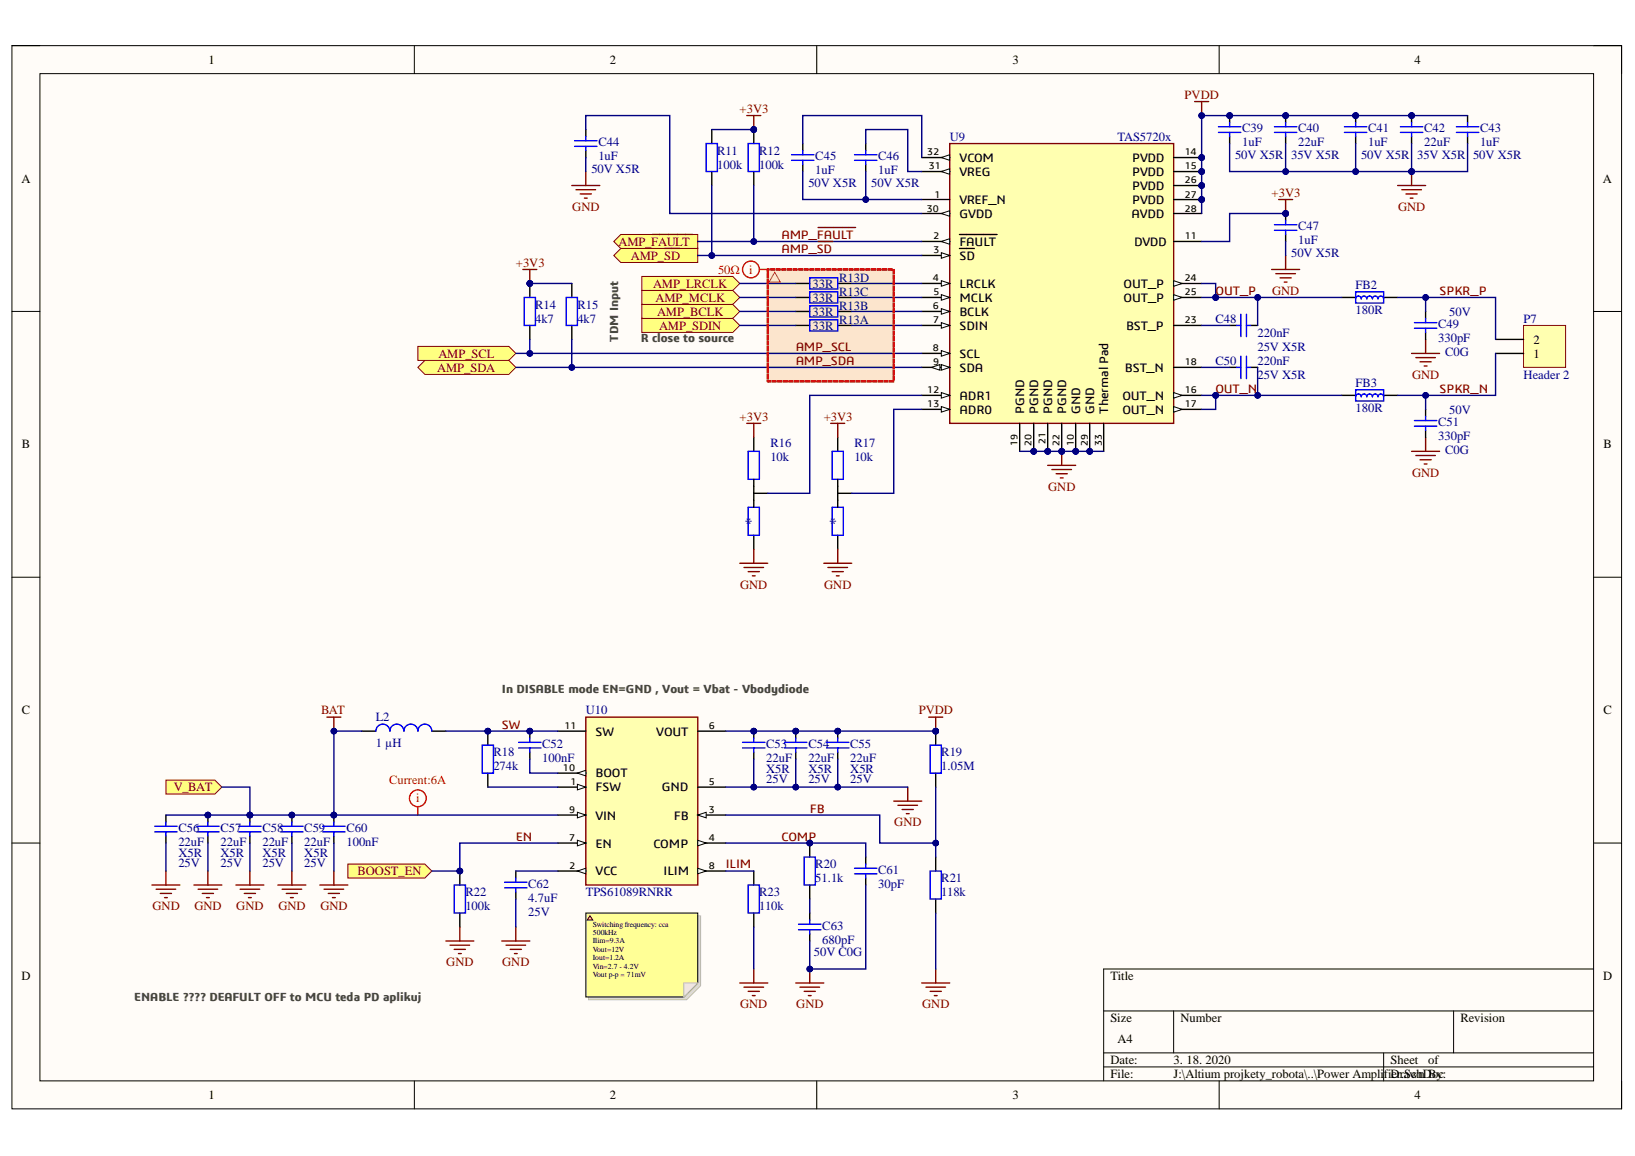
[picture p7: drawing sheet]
<svg xmlns="http://www.w3.org/2000/svg" width="297mm" height="210mm" viewBox="0 0 297 210" stroke-linecap="round" stroke-linejoin="round" font-family="sans-serif">
<defs><g id="words">
<g font-size="2.8" fill="#000080">
<text x="137.3" y="95.3" transform="rotate(-90 137.3 95.3)">*</text>
<text x="152.6" y="95.3" transform="rotate(-90 152.6 95.3)">*</text>
</g>
<g font-size="2.3">
<text x="37.9" y="11.6">1</text>
<text x="110.8" y="11.6">2</text>
<text x="184" y="11.6">3</text>
<text x="257" y="11.6">4</text>
<text x="174.3" y="29.4">VCOM</text>
<text x="205.7" y="29.4">PVDD</text>
<text x="3.9" y="33.2">A</text>
<text x="174.3" y="31.9">VREG</text>
<text x="205.7" y="31.9">PVDD</text>
<text x="205.7" y="34.5">PVDD</text>
<text x="291.2" y="33.2">A</text>
<text x="174.3" y="37">VREF_N</text>
<text x="174.3" y="39.6">GVDD</text>
<text x="205.6" y="39.6">AVDD</text>
<text x="205.7" y="37">PVDD</text>
<text x="174.3" y="44.7">FAULT</text>
<text x="174.3" y="47.2">SD</text>
<text x="206" y="44.7">DVDD</text>
<text x="174.3" y="52.3">LRCLK</text>
<text x="204.1" y="52.3">OUT_P</text>
<text x="174.3" y="54.8">MCLK</text>
<text x="174.3" y="57.3">BCLK</text>
<text x="174.3" y="59.9">SDIN</text>
<text x="204.1" y="54.8">OUT_P</text>
<text x="204.6" y="59.9">BST_P</text>
<text x="174.3" y="65">SCL</text>
<text x="278.6" y="64.9">1</text>
<text x="278.6" y="62.4">2</text>
<text x="174.3" y="67.5">SDA</text>
<text x="204.4" y="67.5">BST_N</text>
<text x="174.3" y="72.6">ADR1</text>
<text x="174.3" y="75.1">ADR0</text>
<text x="186.1" y="75.1" transform="rotate(-90 186.1 75.1)">PGND</text>
<text x="188.6" y="75.1" transform="rotate(-90 188.6 75.1)">PGND</text>
<text x="191.1" y="75.1" transform="rotate(-90 191.1 75.1)">PGND</text>
<text x="193.7" y="75.1" transform="rotate(-90 193.7 75.1)">PGND</text>
<text x="196.3" y="75.1" transform="rotate(-90 196.3 75.1)">GND</text>
<text x="198.8" y="75.1" transform="rotate(-90 198.8 75.1)">GND</text>
<text x="201.3" y="75.1" transform="rotate(-90 201.3 75.1)">Thermal Pad</text>
<text x="203.9" y="72.6">OUT_N</text>
<text x="203.9" y="75.1">OUT_N</text>
<text x="4" y="81.4">B</text>
<text x="291.3" y="81.4">B</text>
<text x="4" y="129.7">C</text>
<text x="291.3" y="129.7">C</text>
<text x="108.2" y="133.6">SW</text>
<text x="119.2" y="133.6">VOUT</text>
<text x="108.2" y="143.7">FSW</text>
<text x="108.2" y="141.2">BOOT</text>
<text x="120.3" y="143.7">GND</text>
<text x="108.2" y="148.8">VIN</text>
<text x="122.4" y="148.8">FB</text>
<text x="108.2" y="153.9">EN</text>
<text x="118.7" y="153.9">COMP</text>
<text x="108.2" y="159">VCC</text>
<text x="120.5" y="159">ILIM</text>
<text x="3.9" y="178">D</text>
<text x="201.8" y="178">Title</text>
<text x="291.3" y="178">D</text>
<text x="201.8" y="185.6">Size</text>
<text x="214.5" y="185.6">Number</text>
<text x="265.3" y="185.6">Revision</text>
<text x="203" y="189.4">A4</text>
<text x="201.8" y="193.2">Date:</text>
<text x="201.8" y="195.8">File:</text>
<text x="213.2" y="193.2">3. 18. 2020</text>
<text x="213.2" y="195.8">J:\Altium projkety_robota\..\Power Amplifier.SchDoc</text>
<text x="252.6" y="193.2">Sheet</text>
<text x="252.6" y="195.8">Drawn By:</text>
<text x="259.5" y="193.2">of</text>
<text x="37.9" y="199.6">1</text>
<text x="110.8" y="199.6">2</text>
<text x="184" y="199.6">3</text>
<text x="257" y="199.6">4</text>
</g>
<g font-size="2.3" fill="#800000">
<text x="215.2" y="18">PVDD</text>
<text x="134.4" y="20.5">+3V3</text>
<text x="231" y="35.7">+3V3</text>
<text x="104" y="38.2">GND</text>
<text x="254" y="38.2">GND</text>
<text x="112.4" y="44.6">AMP_FAULT</text>
<text x="114.6" y="47.2">AMP_SD</text>
<text x="142" y="43.4">AMP_FAULT</text>
<text x="142" y="45.9">AMP_SD</text>
<text x="93.7" y="48.4">+3V3</text>
<text x="118.6" y="52.2">AMP_LRCLK</text>
<text x="220.8" y="53.5">OUT_P</text>
<text x="231.1" y="53.5">GND</text>
<text x="261.5" y="53.5">SPKR_P</text>
<text x="119.1" y="54.8">AMP_MCLK</text>
<text x="119.4" y="57.3">AMP_BCLK</text>
<text x="119.7" y="59.8">AMP_SDIN</text>
<text x="79.6" y="64.9">AMP_SCL</text>
<text x="144.6" y="63.7">AMP_SCL</text>
<text x="79.4" y="67.5">AMP_SDA</text>
<text x="144.6" y="66.3">AMP_SDA</text>
<text x="220.8" y="71.3">OUT_N</text>
<text x="256.5" y="68.7">GND</text>
<text x="261.5" y="71.3">SPKR_N</text>
<text x="134.4" y="76.4">+3V3</text>
<text x="149.6" y="76.4">+3V3</text>
<text x="190.4" y="89.1">GND</text>
<text x="256.5" y="86.5">GND</text>
<text x="134.5" y="106.9">GND</text>
<text x="149.7" y="106.9">GND</text>
<text x="58.4" y="129.7">BAT</text>
<text x="166.9" y="129.7">PVDD</text>
<text x="91.2" y="132.3">SW</text>
<text x="31.6" y="143.7">V_BAT</text>
<text x="147.1" y="147.6">FB</text>
<text x="93.7" y="152.6">EN</text>
<text x="142" y="152.6">COMP</text>
<text x="162.5" y="150">GND</text>
<text x="65" y="158.9">BOOST_EN</text>
<text x="131.8" y="157.7">ILIM</text>
<text x="27.7" y="165.3">GND</text>
<text x="35.3" y="165.3">GND</text>
<text x="42.9" y="165.3">GND</text>
<text x="50.6" y="165.3">GND</text>
<text x="58.2" y="165.3">GND</text>
<text x="81.1" y="175.4">GND</text>
<text x="91.2" y="175.4">GND</text>
<text x="134.5" y="183">GND</text>
<text x="144.7" y="183">GND</text>
<text x="167.5" y="183">GND</text>
</g>
<g font-size="2.3" fill="#000080">
<text x="108.7" y="26.6">C44</text>
<text x="108.7" y="29.1">1uF</text>
<text x="130.3" y="28.1">R11</text>
<text x="137.9" y="28.1">R12</text>
<text x="148.1" y="29.1">C45</text>
<text x="159.5" y="29.1">C46</text>
<text x="172.5" y="25.6">U9</text>
<text x="203" y="25.6">TAS5720x</text>
<text x="224.4" y="28.9">50V X5R</text>
<text x="225.7" y="24">C39</text>
<text x="225.7" y="26.6">1uF</text>
<text x="234.6" y="28.9">35V X5R</text>
<text x="235.9" y="24">C40</text>
<text x="235.9" y="26.6">22uF</text>
<text x="247.3" y="28.9">50V X5R</text>
<text x="248.5" y="24">C41</text>
<text x="248.5" y="26.6">1uF</text>
<text x="257.5" y="28.9">35V X5R</text>
<text x="258.7" y="24">C42</text>
<text x="258.7" y="26.6">22uF</text>
<text x="267.6" y="28.9">50V X5R</text>
<text x="268.9" y="24">C43</text>
<text x="268.9" y="26.6">1uF</text>
<text x="107.4" y="31.4">50V X5R</text>
<text x="130.3" y="30.6">100k</text>
<text x="137.9" y="30.6">100k</text>
<text x="146.9" y="33.9">50V X5R</text>
<text x="148.1" y="31.6">1uF</text>
<text x="158.3" y="33.9">50V X5R</text>
<text x="159.5" y="31.6">1uF</text>
<text x="235.9" y="41.8">C47</text>
<text x="234.6" y="46.6">50V X5R</text>
<text x="235.9" y="44.4">1uF</text>
<text x="147.6" y="52.2">33R</text>
<text x="152.4" y="53.7">R13C</text>
<text x="152.4" y="51.2">R13D</text>
<text x="246.3" y="52.5">FB2</text>
<text x="97.2" y="56">R14</text>
<text x="97.2" y="58.6">4k7</text>
<text x="104.9" y="56">R15</text>
<text x="104.9" y="58.6">4k7</text>
<text x="147.6" y="59.8">33R</text>
<text x="147.6" y="57.3">33R</text>
<text x="147.6" y="54.8">33R</text>
<text x="152.4" y="58.8">R13A</text>
<text x="152.4" y="56.3">R13B</text>
<text x="220.8" y="58.6">C48</text>
<text x="246.3" y="57">180R</text>
<text x="261.3" y="59.6">C49</text>
<text x="263.3" y="57.3">50V</text>
<text x="276.8" y="58.6">P7</text>
<text x="228.4" y="63.7">25V X5R</text>
<text x="228.4" y="61.1">220nF</text>
<text x="261.3" y="62.2">330pF</text>
<text x="262.5" y="64.7">C0G</text>
<text x="220.8" y="66.2">C50</text>
<text x="228.4" y="68.7">25V X5R</text>
<text x="228.4" y="66.2">220nF</text>
<text x="246.3" y="70.3">FB3</text>
<text x="276.8" y="68.7">Header 2</text>
<text x="246.3" y="74.8">180R</text>
<text x="261.3" y="77.4">C51</text>
<text x="263.3" y="75.1">50V</text>
<text x="140" y="81.2">R16</text>
<text x="140" y="83.7">10k</text>
<text x="155.2" y="81.2">R17</text>
<text x="155.2" y="83.7">10k</text>
<text x="261.3" y="79.9">330pF</text>
<text x="262.5" y="82.5">C0G</text>
<text x="68.3" y="131">L2</text>
<text x="106.4" y="129.7">U10</text>
<text x="68.3" y="135.6">1 µH</text>
<text x="89.6" y="137.3">R18</text>
<text x="98.5" y="135.8">C52</text>
<text x="139.2" y="135.8">C53</text>
<text x="146.9" y="135.8">C54</text>
<text x="154.5" y="135.8">C55</text>
<text x="171" y="137.3">R19</text>
<text x="89.6" y="139.9">274k</text>
<text x="98.5" y="138.3">100nF</text>
<text x="139.2" y="140.4">X5R</text>
<text x="139.2" y="142.1">25V</text>
<text x="139.2" y="138.3">22uF</text>
<text x="146.9" y="140.4">X5R</text>
<text x="146.9" y="142.1">25V</text>
<text x="146.9" y="138.3">22uF</text>
<text x="154.5" y="140.4">X5R</text>
<text x="154.5" y="142.1">25V</text>
<text x="154.5" y="138.3">22uF</text>
<text x="171" y="139.9">1.05M</text>
<text x="32.4" y="155.6">X5R</text>
<text x="32.4" y="151.1">C56</text>
<text x="32.4" y="153.6">22uF</text>
<text x="40.1" y="155.6">X5R</text>
<text x="40.1" y="151.1">C57</text>
<text x="40.1" y="153.6">22uF</text>
<text x="47.7" y="155.6">X5R</text>
<text x="47.7" y="151.1">C58</text>
<text x="47.7" y="153.6">22uF</text>
<text x="55.3" y="155.6">X5R</text>
<text x="55.3" y="151.1">C59</text>
<text x="55.3" y="153.6">22uF</text>
<text x="62.9" y="151.1">C60</text>
<text x="62.9" y="153.6">100nF</text>
<text x="32.4" y="157.4">25V</text>
<text x="40.1" y="157.4">25V</text>
<text x="47.7" y="157.4">25V</text>
<text x="55.3" y="157.4">25V</text>
<text x="96" y="161.2">C62</text>
<text x="148.1" y="157.7">R20</text>
<text x="148.1" y="160.2">51.1k</text>
<text x="159.5" y="158.7">C61</text>
<text x="159.5" y="161.2">30pF</text>
<text x="171" y="160.2">R21</text>
<text x="84.6" y="162.7">R22</text>
<text x="84.6" y="165.3">100k</text>
<text x="96" y="166.3">25V</text>
<text x="96" y="163.7">4.7uF</text>
<text x="106.4" y="162.7">TPS61089RNRR</text>
<text x="137.9" y="162.7">R23</text>
<text x="137.9" y="165.3">110k</text>
<text x="171" y="162.7">118k</text>
<text x="147.9" y="173.7">50V C0G</text>
<text x="149.4" y="168.9">C63</text>
<text x="149.4" y="171.4">680pF</text>
</g>
<g font-size="2.3" fill="#f00">
<text x="130.4" y="49.7">50Ω</text>
<text x="136.1" y="49.7">i</text>
<text x="70.7" y="142.4">Current:6A</text>
<text x="75.6" y="145.7">i</text>
</g>
<g font-size="2.2" fill="#434343">
<text x="112.3" y="62" transform="rotate(-90 112.3 62)">TDM Input</text>
<text x="116.4" y="62.2">R close to source</text>
<text x="91.2" y="125.9">In DISABLE mode EN=GND , Vout = Vbat - Vbodydiode</text>
<text x="24.4" y="181.8">ENABLE ???? DEAFULT OFF to MCU teda PD aplikuj</text>
</g>
<g font-size="1.8">
<text x="168.5" y="28.2">32</text>
<text x="215.3" y="28.2">14</text>
<text x="168.7" y="30.8">31</text>
<text x="169.8" y="35.9">1</text>
<text x="215.3" y="30.8">15</text>
<text x="215.3" y="33.3">26</text>
<text x="215.3" y="35.9">27</text>
<text x="168.4" y="38.4">30</text>
<text x="215.3" y="38.4">28</text>
<text x="169.6" y="43.5">2</text>
<text x="169.6" y="46">3</text>
<text x="215.3" y="43.5">11</text>
<text x="169.5" y="51.1">4</text>
<text x="169.6" y="53.6">5</text>
<text x="215.3" y="51.1">24</text>
<text x="215.3" y="53.6">25</text>
<text x="169.5" y="56.2">6</text>
<text x="169.5" y="58.7">7</text>
<text x="215.3" y="58.7">23</text>
<text x="169.5" y="63.8">8</text>
<text x="168.5" y="71.4">12</text>
<text x="169.5" y="66.3">9</text>
<text x="215.3" y="71.4">16</text>
<text x="215.3" y="66.3">18</text>
<text x="168.5" y="73.9">13</text>
<text x="215.3" y="73.9">17</text>
<text x="184.9" y="81" transform="rotate(-90 184.9 81)">19</text>
<text x="187.4" y="81" transform="rotate(-90 187.4 81)">20</text>
<text x="190" y="80.7" transform="rotate(-90 190 80.7)">21</text>
<text x="192.5" y="80.9" transform="rotate(-90 192.5 80.9)">22</text>
<text x="195.1" y="81" transform="rotate(-90 195.1 81)">10</text>
<text x="197.6" y="81" transform="rotate(-90 197.6 81)">29</text>
<text x="200.2" y="80.9" transform="rotate(-90 200.2 80.9)">33</text>
<text x="102.6" y="132.4">11</text>
<text x="128.8" y="132.4">6</text>
<text x="102.3" y="140">10</text>
<text x="103.7" y="142.5">1</text>
<text x="128.8" y="142.5">5</text>
<text x="103.4" y="147.6">9</text>
<text x="128.8" y="147.6">3</text>
<text x="103.4" y="152.7">7</text>
<text x="128.8" y="152.7">4</text>
<text x="103.5" y="157.8">2</text>
<text x="128.8" y="157.8">8</text>
</g>
<g font-size="1.4">
<text x="107.7" y="168.3">Switching frequency: cca</text>
<text x="107.7" y="169.8">500kHz</text>
<text x="107.7" y="171.3">Ilim=9.3A</text>
<text x="107.7" y="172.8">Vout=12V</text>
<text x="107.7" y="174.3">Iout=1.2A</text>
<text x="107.7" y="175.9">Vin=2.7 - 4.2V</text>
<text x="107.7" y="177.4">Vout p-p = 71mV</text>
</g>
</g></defs>
<path d="M2.2 8.3h292.4v193h-292.4z" fill-rule="evenodd" fill="#fffcf8"/>
<path d="M2.2 8.3h292.4v193h-292.4z" fill="none" stroke="#000" stroke-width=".18"/>
<path d="M7.3 13.4h282.2v182.9h-282.2z" fill-rule="evenodd" fill="#fffcf8"/>
<g fill="none" stroke="#000" stroke-width=".18">
<path d="M2.2 8.3h5.1M7.3 13.4h282.2v182.9h-282.2zM75.3 8.3v5.1M148.4 8.3v5.1M221.5 8.3v5.1M289.5 8.3h5.1v5.1M2.2 56.5h5.1M289.5 56.6h5.1M2.2 104.8h5.1M289.5 104.8h5.1M2.2 153.1h5.1M289.5 153.1h5.1"/>
<path d="M289.5 175.9h-89v20.4M75.3 196.3v5M148.4 196.3v5M200.5 183.6h89M200.5 191.2h89M200.5 193.7h89M213.2 183.6v7.6M221.5 196.3v5M251.4 191.2v5.1M264.1 183.6v7.6M294.6 196.3v5"/>
</g>
<path d="M139.5 48.9h22.9v20.3h-22.9z" fill-rule="evenodd" fill="#fce5cd"/>
<circle cx="195.4" cy="82" r=".51" fill="#000080"/>
<circle cx="195.4" cy="82" r=".51" fill="none" stroke="#000080" stroke-width=".18"/>
<circle cx="218.3" cy="28.6" r=".51" fill="#000080"/>
<circle cx="218.3" cy="28.6" r=".51" fill="none" stroke="#000080" stroke-width=".18"/>
<circle cx="218.3" cy="31.1" r=".51" fill="#000080"/>
<circle cx="218.3" cy="31.1" r=".51" fill="none" stroke="#000080" stroke-width=".18"/>
<circle cx="187.8" cy="82" r=".51" fill="#000080"/>
<circle cx="187.8" cy="82" r=".51" fill="none" stroke="#000080" stroke-width=".18"/>
<circle cx="190.3" cy="82" r=".51" fill="#000080"/>
<circle cx="190.3" cy="82" r=".51" fill="none" stroke="#000080" stroke-width=".18"/>
<circle cx="192.9" cy="82" r=".51" fill="#000080"/>
<circle cx="192.9" cy="82" r=".51" fill="none" stroke="#000080" stroke-width=".18"/>
<circle cx="218.3" cy="33.7" r=".51" fill="#000080"/>
<circle cx="218.3" cy="33.7" r=".51" fill="none" stroke="#000080" stroke-width=".18"/>
<circle cx="218.3" cy="36.2" r=".51" fill="#000080"/>
<circle cx="218.3" cy="36.2" r=".51" fill="none" stroke="#000080" stroke-width=".18"/>
<circle cx="198" cy="82" r=".51" fill="#000080"/>
<circle cx="198" cy="82" r=".51" fill="none" stroke="#000080" stroke-width=".18"/>
<path d="M172.5 26.1h40.7v50.8h-40.7z" fill-rule="evenodd" fill="#ffffb0"/>
<path d="M172.5 26.1h40.7v50.8h-40.7z" fill="none" stroke="#800000" stroke-width=".25"/>
<path d="M167.5 36.2h5M167.5 43.8h5" fill="none" stroke="#000" stroke-width=".25"/>
<path d="M171 43.8l1.5-.5v1.1z" fill="#f8fcff"/>
<path d="M171 43.8l1.5-.5v1.1z" fill="none" stroke="#000" stroke-width=".18"/>
<path d="M167.5 46.4h5M174.3 42.6h6.8" fill="none" stroke="#000" stroke-width=".25"/>
<path d="M171 45.9l1.5 .5-1.5 .5z" fill="#f8fcff"/>
<path d="M171 45.9l1.5 .5-1.5 .5z" fill="none" stroke="#000" stroke-width=".18"/>
<path d="M167.5 51.5h5M174.3 45.1h2.7" fill="none" stroke="#000" stroke-width=".25"/>
<path d="M171 51l1.5 .5-1.5 .5z" fill="#f8fcff"/>
<path d="M171 51l1.5 .5-1.5 .5z" fill="none" stroke="#000" stroke-width=".18"/>
<path d="M167.5 54h5" fill="none" stroke="#000" stroke-width=".25"/>
<path d="M171 53.5l1.5 .5-1.5 .5z" fill="#f8fcff"/>
<path d="M171 53.5l1.5 .5-1.5 .5z" fill="none" stroke="#000" stroke-width=".18"/>
<path d="M167.5 56.6h5" fill="none" stroke="#000" stroke-width=".25"/>
<path d="M171 56l1.5 .6-1.5 .5z" fill="#f8fcff"/>
<path d="M171 56l1.5 .6-1.5 .5z" fill="none" stroke="#000" stroke-width=".18"/>
<path d="M167.5 59.1h5" fill="none" stroke="#000" stroke-width=".25"/>
<path d="M171 58.6l1.5 .5-1.5 .5z" fill="#f8fcff"/>
<path d="M171 58.6l1.5 .5-1.5 .5z" fill="none" stroke="#000" stroke-width=".18"/>
<path d="M167.5 64.2h5" fill="none" stroke="#000" stroke-width=".25"/>
<path d="M171 63.7l1.5 .5-1.5 .5z" fill="#f8fcff"/>
<path d="M171 63.7l1.5 .5-1.5 .5z" fill="none" stroke="#000" stroke-width=".18"/>
<path d="M167.5 66.7h5" fill="none" stroke="#000" stroke-width=".25"/>
<path d="M171 66.2l1.5 .5-1.5 .5z" fill="#f8fcff"/>
<path d="M171 66.2l1.5 .5-1.5 .5z" fill="none" stroke="#000" stroke-width=".18"/>
<path d="M169.2 66.7l1.6-.5v1z" fill="#f8fcff"/>
<path d="M169.2 66.7l1.6-.5v1z" fill="none" stroke="#000" stroke-width=".18"/>
<path d="M195.4 76.9v5.1" fill="none" stroke="#000" stroke-width=".25"/>
<circle cx="195.4" cy="82" r=".51" fill="#000080"/>
<circle cx="195.4" cy="82" r=".51" fill="none" stroke="#000080" stroke-width=".18"/>
<path d="M213.2 43.8h5.1M167.5 71.8h5" fill="none" stroke="#000" stroke-width=".25"/>
<path d="M171 71.3l1.5 .5-1.5 .5z" fill="#f8fcff"/>
<path d="M171 71.3l1.5 .5-1.5 .5z" fill="none" stroke="#000" stroke-width=".18"/>
<path d="M167.5 74.3h5" fill="none" stroke="#000" stroke-width=".25"/>
<path d="M171 73.8l1.5 .5-1.5 .5z" fill="#f8fcff"/>
<path d="M171 73.8l1.5 .5-1.5 .5z" fill="none" stroke="#000" stroke-width=".18"/>
<path d="M213.2 28.6h5.1" fill="none" stroke="#000" stroke-width=".25"/>
<circle cx="218.3" cy="28.6" r=".51" fill="#000080"/>
<circle cx="218.3" cy="28.6" r=".51" fill="none" stroke="#000080" stroke-width=".18"/>
<path d="M213.2 31.2h5.1" fill="none" stroke="#000" stroke-width=".25"/>
<circle cx="218.3" cy="31.1" r=".51" fill="#000080"/>
<circle cx="218.3" cy="31.1" r=".51" fill="none" stroke="#000080" stroke-width=".18"/>
<path d="M213.2 71.8h5.1" fill="none" stroke="#000" stroke-width=".25"/>
<path d="M213.2 71.3l1.6 .5-1.6 .5z" fill="#f8fcff"/>
<path d="M213.2 71.3l1.6 .5-1.6 .5z" fill="none" stroke="#000" stroke-width=".18"/>
<path d="M213.2 74.3h5.1" fill="none" stroke="#000" stroke-width=".25"/>
<path d="M213.2 73.8l1.6 .5-1.6 .5z" fill="#f8fcff"/>
<path d="M213.2 73.8l1.6 .5-1.6 .5z" fill="none" stroke="#000" stroke-width=".18"/>
<path d="M185.3 76.9v5.1M187.8 76.9v5.1M213.2 66.7h5.1" fill="none" stroke="#000" stroke-width=".25"/>
<circle cx="187.8" cy="82" r=".51" fill="#000080"/>
<circle cx="187.8" cy="82" r=".51" fill="none" stroke="#000080" stroke-width=".18"/>
<path d="M190.3 76.9v5.1" fill="none" stroke="#000" stroke-width=".25"/>
<circle cx="190.3" cy="82" r=".51" fill="#000080"/>
<circle cx="190.3" cy="82" r=".51" fill="none" stroke="#000080" stroke-width=".18"/>
<path d="M192.9 76.9v5.1" fill="none" stroke="#000" stroke-width=".25"/>
<circle cx="192.9" cy="82" r=".51" fill="#000080"/>
<circle cx="192.9" cy="82" r=".51" fill="none" stroke="#000080" stroke-width=".18"/>
<path d="M213.2 59.1h5.1M213.2 51.5h5.1" fill="none" stroke="#000" stroke-width=".25"/>
<path d="M213.2 51l1.6 .5-1.6 .5z" fill="#f8fcff"/>
<path d="M213.2 51l1.6 .5-1.6 .5z" fill="none" stroke="#000" stroke-width=".18"/>
<path d="M213.2 54h5.1" fill="none" stroke="#000" stroke-width=".25"/>
<path d="M213.2 53.5l1.6 .5-1.6 .5z" fill="#f8fcff"/>
<path d="M213.2 53.5l1.6 .5-1.6 .5z" fill="none" stroke="#000" stroke-width=".18"/>
<path d="M213.2 33.7h5.1" fill="none" stroke="#000" stroke-width=".25"/>
<circle cx="218.3" cy="33.7" r=".51" fill="#000080"/>
<circle cx="218.3" cy="33.7" r=".51" fill="none" stroke="#000080" stroke-width=".18"/>
<path d="M213.2 36.2h5.1" fill="none" stroke="#000" stroke-width=".25"/>
<circle cx="218.3" cy="36.2" r=".51" fill="#000080"/>
<circle cx="218.3" cy="36.2" r=".51" fill="none" stroke="#000080" stroke-width=".18"/>
<path d="M213.2 38.8h5.1M198 76.9v5.1" fill="none" stroke="#000" stroke-width=".25"/>
<circle cx="198" cy="82" r=".51" fill="#000080"/>
<circle cx="198" cy="82" r=".51" fill="none" stroke="#000080" stroke-width=".18"/>
<path d="M167.5 38.8h5" fill="none" stroke="#000" stroke-width=".25"/>
<path d="M171 38.8l1.5-.5v1z" fill="#f8fcff"/>
<path d="M171 38.8l1.5-.5v1z" fill="none" stroke="#000" stroke-width=".18"/>
<path d="M167.5 31.1h5" fill="none" stroke="#000" stroke-width=".25"/>
<path d="M171 31.1l1.5-.5v1.1z" fill="#f8fcff"/>
<path d="M171 31.1l1.5-.5v1.1z" fill="none" stroke="#000" stroke-width=".18"/>
<path d="M167.5 28.6h5" fill="none" stroke="#000" stroke-width=".25"/>
<path d="M171 28.6l1.5-.5v1z" fill="#f8fcff"/>
<path d="M171 28.6l1.5-.5v1z" fill="none" stroke="#000" stroke-width=".18"/>
<path d="M200.5 76.9v5.1" fill="none" stroke="#000" stroke-width=".25"/>
<path d="M112.8 42.6h14v2.5h-14l-1.3-1.3z" fill-rule="evenodd" fill="#ffff80"/>
<path d="M112.8 42.6h14v2.5h-14l-1.3-1.3z" fill="none" stroke="#800000" stroke-width=".18"/>
<path d="M118.5 42.6h7.3" fill="none" stroke="#800000" stroke-width=".25"/>
<path d="M112.8 45.1h14v2.6h-14l-1.3-1.3z" fill-rule="evenodd" fill="#ffff80"/>
<path d="M112.8 45.1h14v2.6h-14l-1.3-1.3z" fill="none" stroke="#800000" stroke-width=".18"/>
<path d="M120.7 45.1h2.9" fill="none" stroke="#800000" stroke-width=".25"/>
<path d="M116.6 50.2h16.5l1.3 1.3-1.3 1.2h-16.5z" fill-rule="evenodd" fill="#ffff80"/>
<path d="M116.6 50.2h16.5l1.3 1.3-1.3 1.2h-16.5z" fill="none" stroke="#800000" stroke-width=".18"/>
<path d="M116.6 52.7h16.5l1.3 1.3-1.3 1.3h-16.5z" fill-rule="evenodd" fill="#ffff80"/>
<path d="M116.6 52.7h16.5l1.3 1.3-1.3 1.3h-16.5z" fill="none" stroke="#800000" stroke-width=".18"/>
<path d="M116.6 55.3h16.5l1.3 1.3-1.3 1.2h-16.5z" fill-rule="evenodd" fill="#ffff80"/>
<path d="M116.6 55.3h16.5l1.3 1.3-1.3 1.2h-16.5z" fill="none" stroke="#800000" stroke-width=".18"/>
<path d="M116.6 57.8h16.5l1.3 1.3-1.3 1.3h-16.5z" fill-rule="evenodd" fill="#ffff80"/>
<path d="M116.6 57.8h16.5l1.3 1.3-1.3 1.3h-16.5z" fill="none" stroke="#800000" stroke-width=".18"/>
<g fill="none" stroke="#000" stroke-width=".25">
<path d="M106.4 23.5v1.3M106.4 27.3v1.3M145.8 26.1v1.2M145.8 29.9v1.2M157.3 26.1v1.2M157.3 29.9v1.2M144.6 59.1h2.5M144.6 56.6h2.5M144.6 54h2.5M144.6 51.5h2.5M152.2 59.1h2.5M152.2 56.6h2.5"/>
<path d="M152.2 54h2.5M152.2 51.5h2.5"/>
</g>
<g fill="none" stroke="#00f" stroke-width=".25">
<path d="M104.4 26.6h4.1M104.4 25.6h4.1M106.4 24.8v.8M106.4 26.6v.7M143.8 29.1h4.1M143.8 28.1h4.1M145.8 27.3v.8M145.8 29.1v.8M155.2 29.1h4.1M155.2 28.1h4.1M157.3 27.3v.8M157.3 29.1v.8"/>
<path d="M147.1 58.1h5.1v2h-5.1zM147.1 55.5h5.1v2.1h-5.1zM147.1 53h5.1v2h-5.1zM147.1 50.5h5.1v2h-5.1z"/>
</g>
<path d="M217 18.4h2.6M218.3 18.4v2.6M103.9 33.7h5.1M104.6 34.4h3.6M105.4 35.2h2M106.2 36h.5M106.4 31.1v2.6" fill="none" stroke="#800000" stroke-width=".25"/>
<circle cx="218.3" cy="21" r=".51" fill="#000080"/>
<circle cx="218.3" cy="21" r=".51" fill="none" stroke="#000080" stroke-width=".18"/>
<path d="M190.3 84.5h5.1M191.1 85.3h3.6M191.9 86h2M192.6 86.8h.5M192.9 82v2.5" fill="none" stroke="#800000" stroke-width=".25"/>
<circle cx="192.9" cy="82" r=".51" fill="#000080"/>
<circle cx="192.9" cy="82" r=".51" fill="none" stroke="#000080" stroke-width=".18"/>
<circle cx="233.6" cy="21" r=".51" fill="#000080"/>
<circle cx="233.6" cy="21" r=".51" fill="none" stroke="#000080" stroke-width=".18"/>
<path d="M233.6 21v1.3" fill="none" stroke="#000" stroke-width=".25"/>
<circle cx="233.6" cy="21" r=".51" fill="#000080"/>
<circle cx="233.6" cy="21" r=".51" fill="none" stroke="#000080" stroke-width=".18"/>
<path d="M233.6 24.8v1.3" fill="none" stroke="#000" stroke-width=".25"/>
<path d="M231.5 24h4.1M231.5 23h4.1M233.6 22.3v.7M233.6 24v.8" fill="none" stroke="#00f" stroke-width=".25"/>
<circle cx="223.4" cy="21" r=".51" fill="#000080"/>
<circle cx="223.4" cy="21" r=".51" fill="none" stroke="#000080" stroke-width=".18"/>
<path d="M223.4 21v1.3" fill="none" stroke="#000" stroke-width=".25"/>
<circle cx="223.4" cy="21" r=".51" fill="#000080"/>
<circle cx="223.4" cy="21" r=".51" fill="none" stroke="#000080" stroke-width=".18"/>
<path d="M223.4 24.8v1.3" fill="none" stroke="#000" stroke-width=".25"/>
<path d="M221.4 24h4M221.4 23h4M223.4 22.3v.7M223.4 24v.8" fill="none" stroke="#00f" stroke-width=".25"/>
<circle cx="256.5" cy="21" r=".51" fill="#000080"/>
<circle cx="256.5" cy="21" r=".51" fill="none" stroke="#000080" stroke-width=".18"/>
<path d="M256.4 21v1.3" fill="none" stroke="#000" stroke-width=".25"/>
<circle cx="256.5" cy="21" r=".51" fill="#000080"/>
<circle cx="256.5" cy="21" r=".51" fill="none" stroke="#000080" stroke-width=".18"/>
<path d="M256.4 24.8v1.3" fill="none" stroke="#000" stroke-width=".25"/>
<path d="M254.4 24h4.1M254.4 23h4.1M256.4 22.3v.7M256.4 24v.8" fill="none" stroke="#00f" stroke-width=".25"/>
<circle cx="246.3" cy="21" r=".51" fill="#000080"/>
<circle cx="246.3" cy="21" r=".51" fill="none" stroke="#000080" stroke-width=".18"/>
<path d="M246.3 21v1.3" fill="none" stroke="#000" stroke-width=".25"/>
<circle cx="246.3" cy="21" r=".51" fill="#000080"/>
<circle cx="246.3" cy="21" r=".51" fill="none" stroke="#000080" stroke-width=".18"/>
<path d="M246.3 24.8v1.3" fill="none" stroke="#000" stroke-width=".25"/>
<path d="M244.2 24h4.1M244.2 23h4.1M246.3 22.3v.7M246.3 24v.8" fill="none" stroke="#00f" stroke-width=".25"/>
<path d="M253.9 33.7h5.1M254.7 34.4h3.5M255.4 35.2h2.1M256.2 36h.5M256.4 31.2v2.5" fill="none" stroke="#800000" stroke-width=".25"/>
<circle cx="256.5" cy="31.1" r=".51" fill="#000080"/>
<circle cx="256.5" cy="31.1" r=".51" fill="none" stroke="#000080" stroke-width=".18"/>
<path d="M223.4 59.1h1.3M227.2 59.1h1.3M223.4 66.7h1.3M227.2 66.7h1.3" fill="none" stroke="#000" stroke-width=".25"/>
<path d="M224.7 59.1h.7M225.4 57.1v4M226.4 57.1v4M226.4 59.1h.8M224.7 66.7h.7M225.4 64.7v4M226.4 64.7v4M226.4 66.7h.8" fill="none" stroke="#00f" stroke-width=".25"/>
<circle cx="233.6" cy="38.8" r=".51" fill="#000080"/>
<circle cx="233.6" cy="38.8" r=".51" fill="none" stroke="#000080" stroke-width=".18"/>
<path d="M233.6 38.8v1.2" fill="none" stroke="#000" stroke-width=".25"/>
<circle cx="233.6" cy="38.8" r=".51" fill="#000080"/>
<circle cx="233.6" cy="38.8" r=".51" fill="none" stroke="#000080" stroke-width=".18"/>
<path d="M233.6 42.6v1.2" fill="none" stroke="#000" stroke-width=".25"/>
<path d="M231.5 41.8h4.1M231.5 40.8h4.1M233.6 40v.8M233.6 41.8v.8" fill="none" stroke="#00f" stroke-width=".25"/>
<path d="M232.3 36.2h2.5M233.6 36.2v2.6" fill="none" stroke="#800000" stroke-width=".25"/>
<circle cx="233.6" cy="38.8" r=".51" fill="#000080"/>
<circle cx="233.6" cy="38.8" r=".51" fill="none" stroke="#000080" stroke-width=".18"/>
<path d="M231 48.9h5.1M231.8 49.7h3.6M232.6 50.5h2M233.3 51.2h.5M233.6 46.4v2.5" fill="none" stroke="#800000" stroke-width=".25"/>
<circle cx="96.3" cy="51.5" r=".51" fill="#000080"/>
<circle cx="96.3" cy="51.5" r=".51" fill="none" stroke="#000080" stroke-width=".18"/>
<path d="M96.3 51.5v2.5" fill="none" stroke="#000" stroke-width=".25"/>
<circle cx="96.3" cy="51.5" r=".51" fill="#000080"/>
<circle cx="96.3" cy="51.5" r=".51" fill="none" stroke="#000080" stroke-width=".18"/>
<path d="M96.3 59.1v2.5M103.9 51.5v2.5M103.9 59.1v2.5" fill="none" stroke="#000" stroke-width=".25"/>
<path d="M95.2 54h2.1v5.1h-2.1zM102.9 54h2v5.1h-2z" fill="none" stroke="#00f" stroke-width=".25"/>
<path d="M95 48.9h2.5M96.3 48.9v2.6" fill="none" stroke="#800000" stroke-width=".25"/>
<circle cx="96.3" cy="51.5" r=".51" fill="#000080"/>
<circle cx="96.3" cy="51.5" r=".51" fill="none" stroke="#000080" stroke-width=".18"/>
<path d="M75.9 62.9h16.5l1.3 1.3-1.3 1.2h-16.5z" fill-rule="evenodd" fill="#ffff80"/>
<path d="M75.9 62.9h16.5l1.3 1.3-1.3 1.2h-16.5z" fill="none" stroke="#800000" stroke-width=".18"/>
<path d="M75.9 66.7l1.3-1.3h15.2l1.3 1.3-1.3 1.3h-15.2z" fill-rule="evenodd" fill="#ffff80"/>
<path d="M75.9 66.7l1.3-1.3h15.2l1.3 1.3-1.3 1.3h-15.2z" fill="none" stroke="#800000" stroke-width=".18"/>
<path d="M136.9 79.4v2.6M152.2 79.4v2.6M136.9 87v5.1M136.9 97.2v2.5M136.9 89.6h2.6M152.2 89.6h2.5M152.2 87v5.1M152.2 97.2v2.5" fill="none" stroke="#000" stroke-width=".25"/>
<path d="M135.9 92.1h2.1v5.1h-2.1zM135.9 82h2.1v5h-2.1zM151.2 92.1h2v5.1h-2zM151.2 82h2v5h-2z" fill="none" stroke="#00f" stroke-width=".25"/>
<g fill="none" stroke="#800000" stroke-width=".25">
<path d="M135.7 76.9h2.5M136.9 76.9v2.5M150.9 76.9h2.6M152.2 76.9v2.5M136.9 99.7v2.6M152.2 99.7v2.6M134.4 102.3h5.1M135.2 103h3.5M135.9 103.8h2.1M136.7 104.6h.5M149.7 102.3h5M150.4 103h3.6"/>
<path d="M151.2 103.8h2M151.9 104.6h.6"/>
</g>
<circle cx="136.9" cy="23.5" r=".51" fill="#000080"/>
<circle cx="136.9" cy="23.5" r=".51" fill="none" stroke="#000080" stroke-width=".18"/>
<path d="M136.9 23.5v2.6" fill="none" stroke="#000" stroke-width=".25"/>
<circle cx="136.9" cy="23.5" r=".51" fill="#000080"/>
<circle cx="136.9" cy="23.5" r=".51" fill="none" stroke="#000080" stroke-width=".18"/>
<path d="M136.9 31.1v2.6" fill="none" stroke="#000" stroke-width=".25"/>
<path d="M135.9 26.1h2.1v5h-2.1z" fill="none" stroke="#00f" stroke-width=".25"/>
<path d="M135.7 21h2.5M136.9 21v2.5" fill="none" stroke="#800000" stroke-width=".25"/>
<circle cx="136.9" cy="23.5" r=".51" fill="#000080"/>
<circle cx="136.9" cy="23.5" r=".51" fill="none" stroke="#000080" stroke-width=".18"/>
<path d="M276.8 59.1h7.6v7.6h-7.6z" fill-rule="evenodd" fill="#ffffb0"/>
<path d="M276.8 59.1h7.6v7.6h-7.6z" fill="none" stroke="#800000" stroke-width=".18"/>
<path d="M266.6 21v1.3M266.6 24.8v1.3M243.7 54h2.6M251.4 54h2.5M259 56.6v1.2M243.7 71.8h2.6M251.4 71.8h2.5M259 60.4v1.2M259 74.3v1.3M259 78.1v1.3M271.7 64.2h5.1M271.7 61.6h5.1" fill="none" stroke="#000" stroke-width=".25"/>
<g fill="none" stroke="#00f" stroke-width=".25">
<path d="M264.6 24h4.1M264.6 23h4.1M266.6 22.3v.7M266.6 24v.8M246.3 53h5.1v2h-5.1zM246.3 54.3a.51 .51 0 0 1 .5-.5 .51 .51 0 0 1 .5 .5 .51 .51 0 0 1 .5-.5 .51 .51 0 0 1 .5 .5 .51 .51 0 0 1 .5-.5 .51 .51 0 0 1 .5 .5 .51 .51 0 0 1 .5-.5 .51 .51 0 0 1 .5 .5 .51 .51 0 0 1 .6-.5 .51 .51 0 0 1 .5 .5M257 58.6h4M257 59.6h4M259 57.8v.8M259 59.6v.8M246.3 70.8h5.1v2h-5.1zM246.3 72a.51 .51 0 0 1 .5-.5 .51 .51 0 0 1 .5 .5 .51 .51 0 0 1 .5-.5 .51 .51 0 0 1 .5 .5 .51 .51 0 0 1 .5-.5 .51 .51 0 0 1 .5 .5 .51 .51 0 0 1 .5-.5 .51 .51 0 0 1 .5 .5 .51 .51 0 0 1 .6-.5 .51 .51 0 0 1 .5 .5"/>
<path d="M257 76.4h4M257 77.4h4M259 75.6v.8M259 77.4v.7"/>
</g>
<path d="M256.4 64.2h5.1M257.2 64.9h3.6M258 65.7h2M258.7 66.5h.6M259 61.6v2.6M259 79.4v2.6M256.4 82h5.1M257.2 82.7h3.6M258 83.5h2M258.7 84.2h.6M168.7 130.2h2.6M170 130.2v2.6" fill="none" stroke="#800000" stroke-width=".25"/>
<circle cx="170" cy="132.8" r=".51" fill="#000080"/>
<circle cx="170" cy="132.8" r=".51" fill="none" stroke="#000080" stroke-width=".18"/>
<path d="M129.3 23.5v2.6M129.3 31.1v2.6" fill="none" stroke="#000" stroke-width=".25"/>
<path d="M128.3 26.1h2v5h-2z" fill="none" stroke="#00f" stroke-width=".25"/>
<path d="M106.4 130.2h20.4v30.5h-20.4z" fill-rule="evenodd" fill="#ffffb0"/>
<path d="M106.4 130.2h20.4v30.5h-20.4z" fill="none" stroke="#800000" stroke-width=".25"/>
<path d="M101.3 142.9h5.1" fill="none" stroke="#000" stroke-width=".25"/>
<path d="M104.9 142.4l1.5 .5-1.5 .5z" fill="#f8fcff"/>
<path d="M104.9 142.4l1.5 .5-1.5 .5z" fill="none" stroke="#000" stroke-width=".18"/>
<path d="M101.3 158.2h5.1" fill="none" stroke="#000" stroke-width=".25"/>
<path d="M104.9 158.2l1.5-.5v1z" fill="#f8fcff"/>
<path d="M104.9 158.2l1.5-.5v1z" fill="none" stroke="#000" stroke-width=".18"/>
<path d="M126.8 148h5.1" fill="none" stroke="#000" stroke-width=".25"/>
<path d="M126.8 148l1.5-.5v1z" fill="#f8fcff"/>
<path d="M126.8 148l1.5-.5v1z" fill="none" stroke="#000" stroke-width=".18"/>
<path d="M126.8 153.1h5.1" fill="none" stroke="#000" stroke-width=".25"/>
<path d="M126.8 152.6l1.5 .5-1.5 .5z" fill="#f8fcff"/>
<path d="M126.8 152.6l1.5 .5-1.5 .5z" fill="none" stroke="#000" stroke-width=".18"/>
<path d="M126.8 132.8h5.1M101.3 153.1h5.1M126.8 142.9h5.1" fill="none" stroke="#000" stroke-width=".25"/>
<path d="M104.9 152.6l1.5 .5-1.5 .5z" fill="#f8fcff"/>
<path d="M104.9 152.6l1.5 .5-1.5 .5z" fill="none" stroke="#000" stroke-width=".18"/>
<path d="M126.8 158.2h5.1" fill="none" stroke="#000" stroke-width=".25"/>
<path d="M126.8 157.7l1.5 .5-1.5 .5z" fill="#f8fcff"/>
<path d="M126.8 157.7l1.5 .5-1.5 .5z" fill="none" stroke="#000" stroke-width=".18"/>
<path d="M101.3 148h5.1" fill="none" stroke="#000" stroke-width=".25"/>
<path d="M104.9 147.5l1.5 .5-1.5 .5z" fill="#f8fcff"/>
<path d="M104.9 147.5l1.5 .5-1.5 .5z" fill="none" stroke="#000" stroke-width=".18"/>
<path d="M101.3 140.4h5.1" fill="none" stroke="#000" stroke-width=".25"/>
<path d="M104.9 140.4l1.5-.5v1z" fill="#f8fcff"/>
<path d="M104.9 140.4l1.5-.5v1z" fill="none" stroke="#000" stroke-width=".18"/>
<path d="M101.3 132.8h5.1" fill="none" stroke="#000" stroke-width=".25"/>
<circle cx="96.3" cy="132.8" r=".51" fill="#000080"/>
<circle cx="96.3" cy="132.8" r=".51" fill="none" stroke="#000080" stroke-width=".18"/>
<path d="M96.3 132.8v1.2" fill="none" stroke="#000" stroke-width=".25"/>
<circle cx="96.3" cy="132.8" r=".51" fill="#000080"/>
<circle cx="96.3" cy="132.8" r=".51" fill="none" stroke="#000080" stroke-width=".18"/>
<path d="M96.3 136.6v1.2" fill="none" stroke="#000" stroke-width=".25"/>
<path d="M94.2 135.8h4.1M94.2 134.8h4.1M96.3 134v.8M96.3 135.8v.8" fill="none" stroke="#00f" stroke-width=".25"/>
<circle cx="88.6" cy="132.8" r=".51" fill="#000080"/>
<circle cx="88.6" cy="132.8" r=".51" fill="none" stroke="#000080" stroke-width=".18"/>
<path d="M88.6 132.8v2.5" fill="none" stroke="#000" stroke-width=".25"/>
<circle cx="88.6" cy="132.8" r=".51" fill="#000080"/>
<circle cx="88.6" cy="132.8" r=".51" fill="none" stroke="#000080" stroke-width=".18"/>
<path d="M88.6 140.4v2.5" fill="none" stroke="#000" stroke-width=".25"/>
<path d="M87.6 135.3h2v5.1h-2z" fill="none" stroke="#00f" stroke-width=".25"/>
<circle cx="53" cy="148" r=".51" fill="#000080"/>
<circle cx="53" cy="148" r=".51" fill="none" stroke="#000080" stroke-width=".18"/>
<path d="M53 148v1.3M53 151.8v1.3" fill="none" stroke="#000" stroke-width=".25"/>
<circle cx="53" cy="148" r=".51" fill="#000080"/>
<circle cx="53" cy="148" r=".51" fill="none" stroke="#000080" stroke-width=".18"/>
<path d="M51 150h4.1M51 151.1h4.1M53 149.3v.7M53 151.1v.7" fill="none" stroke="#00f" stroke-width=".25"/>
<circle cx="45.4" cy="148" r=".51" fill="#000080"/>
<circle cx="45.4" cy="148" r=".51" fill="none" stroke="#000080" stroke-width=".18"/>
<path d="M45.4 148v1.3M45.4 151.8v1.3" fill="none" stroke="#000" stroke-width=".25"/>
<circle cx="45.4" cy="148" r=".51" fill="#000080"/>
<circle cx="45.4" cy="148" r=".51" fill="none" stroke="#000080" stroke-width=".18"/>
<path d="M43.4 150h4M43.4 151.1h4M45.4 149.3v.7M45.4 151.1v.7" fill="none" stroke="#00f" stroke-width=".25"/>
<circle cx="37.8" cy="148" r=".51" fill="#000080"/>
<circle cx="37.8" cy="148" r=".51" fill="none" stroke="#000080" stroke-width=".18"/>
<path d="M37.8 148v1.3M37.8 151.8v1.3" fill="none" stroke="#000" stroke-width=".25"/>
<circle cx="37.8" cy="148" r=".51" fill="#000080"/>
<circle cx="37.8" cy="148" r=".51" fill="none" stroke="#000080" stroke-width=".18"/>
<path d="M28.1 150h4.1M28.1 151.1h4.1M30.1 149.3v.7M30.1 151.1v.7M35.7 150h4.1M35.7 151.1h4.1M37.8 149.3v.7M37.8 151.1v.7" fill="none" stroke="#00f" stroke-width=".25"/>
<path d="M30.1 148v1.3M30.1 151.8v1.3" fill="none" stroke="#000" stroke-width=".25"/>
<path d="M30.1 141.6h8.9l1.3 1.3-1.3 1.3h-8.9z" fill-rule="evenodd" fill="#ffff80"/>
<path d="M30.1 141.6h8.9l1.3 1.3-1.3 1.3h-8.9z" fill="none" stroke="#800000" stroke-width=".18"/>
<g fill="none" stroke="#800000" stroke-width=".25">
<path d="M30.1 158.2v2.5M37.8 158.2v2.5M45.4 158.2v2.5M53 158.2v2.5M27.6 160.7h5.1M28.4 161.5h3.5M29.1 162.2h2.1M29.9 163h.5M35.2 160.7h5.1M36 161.5h3.5M36.8 162.2h2M37.5 163h.5"/>
<path d="M42.9 160.7h5M43.6 161.5h3.6M44.4 162.2h2M45.1 163h.5M50.5 160.7h5.1M51.2 161.5h3.6M52 162.2h2M52.8 163h.5"/>
</g>
<circle cx="60.7" cy="148" r=".51" fill="#000080"/>
<circle cx="60.7" cy="148" r=".51" fill="none" stroke="#000080" stroke-width=".18"/>
<path d="M60.7 148v1.3" fill="none" stroke="#000" stroke-width=".25"/>
<circle cx="60.7" cy="148" r=".51" fill="#000080"/>
<circle cx="60.7" cy="148" r=".51" fill="none" stroke="#000080" stroke-width=".18"/>
<path d="M60.7 151.8v1.3M93.7 158.2v1.2M136.9 158.2v2.5M93.7 162v1.2M136.9 165.8v2.5" fill="none" stroke="#000" stroke-width=".25"/>
<path d="M58.6 151.1h4.1M58.6 150h4.1M60.7 149.3v.7M60.7 151.1v.7M93.7 159.4v.8M91.7 161.2h4M91.7 160.2h4M93.7 161.2v.8M135.9 160.7h2.1v5.1h-2.1z" fill="none" stroke="#00f" stroke-width=".25"/>
<g fill="none" stroke="#800000" stroke-width=".25">
<path d="M60.7 158.2v2.5M58.1 160.7h5.1M58.9 161.5h3.5M59.6 162.2h2.1M60.4 163h.5M91.2 170.9h5.1M91.9 171.6h3.6M92.7 172.4h2M93.5 173.1h.5M93.7 168.3v2.6M134.4 178.5h5.1M135.2 179.2h3.5"/>
<path d="M136.9 175.9v2.6M135.9 180h2.1M136.7 180.8h.5"/>
</g>
<circle cx="170" cy="132.8" r=".51" fill="#000080"/>
<circle cx="170" cy="132.8" r=".51" fill="none" stroke="#000080" stroke-width=".18"/>
<path d="M170 132.8v2.5" fill="none" stroke="#000" stroke-width=".25"/>
<circle cx="170" cy="132.8" r=".51" fill="#000080"/>
<circle cx="170" cy="132.8" r=".51" fill="none" stroke="#000080" stroke-width=".18"/>
<path d="M170 140.4v2.5M170 155.6v2.6M170 163.2v2.6" fill="none" stroke="#000" stroke-width=".25"/>
<path d="M169 135.3h2v5.1h-2zM169 158.2h2v5h-2z" fill="none" stroke="#00f" stroke-width=".25"/>
<circle cx="136.9" cy="132.8" r=".51" fill="#000080"/>
<circle cx="136.9" cy="132.8" r=".51" fill="none" stroke="#000080" stroke-width=".18"/>
<path d="M136.9 132.8v1.2M136.9 136.6v1.2" fill="none" stroke="#000" stroke-width=".25"/>
<circle cx="136.9" cy="132.8" r=".51" fill="#000080"/>
<circle cx="136.9" cy="132.8" r=".51" fill="none" stroke="#000080" stroke-width=".18"/>
<path d="M134.9 134.8h4.1M134.9 135.8h4.1M136.9 134v.8M136.9 135.8v.8" fill="none" stroke="#00f" stroke-width=".25"/>
<circle cx="144.6" cy="132.8" r=".51" fill="#000080"/>
<circle cx="144.6" cy="132.8" r=".51" fill="none" stroke="#000080" stroke-width=".18"/>
<path d="M144.6 132.8v1.2M144.6 136.6v1.2" fill="none" stroke="#000" stroke-width=".25"/>
<circle cx="144.6" cy="132.8" r=".51" fill="#000080"/>
<circle cx="144.6" cy="132.8" r=".51" fill="none" stroke="#000080" stroke-width=".18"/>
<path d="M142.5 134.8h4.1M142.5 135.8h4.1M144.6 134v.8M144.6 135.8v.8" fill="none" stroke="#00f" stroke-width=".25"/>
<circle cx="152.2" cy="132.8" r=".51" fill="#000080"/>
<circle cx="152.2" cy="132.8" r=".51" fill="none" stroke="#000080" stroke-width=".18"/>
<path d="M152.2 132.8v1.2M152.2 136.6v1.2" fill="none" stroke="#000" stroke-width=".25"/>
<circle cx="152.2" cy="132.8" r=".51" fill="#000080"/>
<circle cx="152.2" cy="132.8" r=".51" fill="none" stroke="#000080" stroke-width=".18"/>
<path d="M150.2 134.8h4M150.2 135.8h4M152.2 134v.8M152.2 135.8v.8" fill="none" stroke="#00f" stroke-width=".25"/>
<path d="M162.4 145.5h5.1M163.1 146.2h3.6M163.9 147h2M164.7 147.7h.5M164.9 142.9v2.6" fill="none" stroke="#800000" stroke-width=".25"/>
<circle cx="147.1" cy="153.1" r=".51" fill="#000080"/>
<circle cx="147.1" cy="153.1" r=".51" fill="none" stroke="#000080" stroke-width=".18"/>
<path d="M147.1 153.1v2.5" fill="none" stroke="#000" stroke-width=".25"/>
<circle cx="147.1" cy="153.1" r=".51" fill="#000080"/>
<circle cx="147.1" cy="153.1" r=".51" fill="none" stroke="#000080" stroke-width=".18"/>
<path d="M157.3 155.6v1.3M157.3 159.4v1.3M147.1 160.7v2.5M147.1 165.8v1.3M147.1 169.6v1.3" fill="none" stroke="#000" stroke-width=".25"/>
<path d="M146.1 155.6h2v5.1h-2zM155.2 157.7h4.1M155.2 158.7h4.1M157.3 156.9v.8M157.3 158.7v.7M145.1 167.8h4M145.1 168.8h4M147.1 167.1v.7M147.1 168.8v.8" fill="none" stroke="#00f" stroke-width=".25"/>
<path d="M144.6 178.5h5.1M145.3 179.2h3.6M147.1 175.9v2.6M146.1 180h2M146.9 180.8h.5" fill="none" stroke="#800000" stroke-width=".25"/>
<circle cx="147.1" cy="175.9" r=".51" fill="#000080"/>
<circle cx="147.1" cy="175.9" r=".51" fill="none" stroke="#000080" stroke-width=".18"/>
<path d="M167.5 178.5h5M168.2 179.2h3.6M170 175.9v2.6M169 180h2M169.7 180.8h.6" fill="none" stroke="#800000" stroke-width=".25"/>
<path d="M65.7 132.8h2.6M78.5 132.8h2.5" fill="none" stroke="#000" stroke-width=".25"/>
<path d="M68.3 132.8a1.27 1.27 0 0 1 1.3-1.3 1.27 1.27 0 0 1 1.2 1.3 1.27 1.27 0 0 1 1.3-1.3 1.27 1.27 0 0 1 1.3 1.3 1.27 1.27 0 0 1 1.2-1.3 1.27 1.27 0 0 1 1.3 1.3 1.27 1.27 0 0 1 1.3-1.3 1.27 1.27 0 0 1 1.3 1.3" fill="none" stroke="#00f" stroke-width=".25"/>
<g fill="none" stroke="#f00" stroke-width=".25">
<path d="M75.9 146.5v1.5"/>
<circle cx="75.9" cy="145" r="1.53"/>
</g>
<circle cx="83.5" cy="158.2" r=".51" fill="#000080"/>
<circle cx="83.5" cy="158.2" r=".51" fill="none" stroke="#000080" stroke-width=".18"/>
<path d="M83.5 158.2v2.5" fill="none" stroke="#000" stroke-width=".25"/>
<circle cx="83.5" cy="158.2" r=".51" fill="#000080"/>
<circle cx="83.5" cy="158.2" r=".51" fill="none" stroke="#000080" stroke-width=".18"/>
<path d="M83.5 165.8v2.5" fill="none" stroke="#000" stroke-width=".25"/>
<path d="M82.5 160.7h2.1v5.1h-2.1z" fill="none" stroke="#00f" stroke-width=".25"/>
<path d="M63.2 156.9h14l1.3 1.3-1.3 1.2h-14z" fill-rule="evenodd" fill="#ffff80"/>
<path d="M63.2 156.9h14l1.3 1.3-1.3 1.2h-14z" fill="none" stroke="#800000" stroke-width=".18"/>
<path d="M59.4 130.2h2.5M60.7 130.2v2.6M81 170.9h5.1M81.8 171.6h3.5M82.5 172.4h2.1M83.3 173.1h.5M83.5 168.3v2.6" fill="none" stroke="#800000" stroke-width=".25"/>
<circle cx="60.7" cy="132.8" r=".51" fill="#000080"/>
<circle cx="60.7" cy="132.8" r=".51" fill="none" stroke="#000080" stroke-width=".18"/>
<path d="M126.8 46.4h40.7" fill="none" stroke="#000080" stroke-width=".25"/>
<circle cx="129.3" cy="46.4" r=".51" fill="#000080"/>
<circle cx="129.3" cy="46.4" r=".51" fill="none" stroke="#000080" stroke-width=".18"/>
<path d="M157.3 31.1v5.1h10.2M154.7 59.1h12.8M154.7 56.6h12.8M154.7 54h12.8M154.7 51.5h12.8" fill="none" stroke="#000080" stroke-width=".25"/>
<circle cx="157.3" cy="36.2" r=".51" fill="#000080"/>
<circle cx="157.3" cy="36.2" r=".51" fill="none" stroke="#000080" stroke-width=".18"/>
<path d="M145.8 31.1v5.1h11.5" fill="none" stroke="#000080" stroke-width=".25"/>
<circle cx="157.3" cy="36.2" r=".51" fill="#000080"/>
<circle cx="157.3" cy="36.2" r=".51" fill="none" stroke="#000080" stroke-width=".18"/>
<path d="M106.4 28.6v2.5M145.8 26.1v-5.1h21.7v7.6M157.3 26.1v-2.6h7.6v7.6h2.6M185.3 82h15.2" fill="none" stroke="#000080" stroke-width=".25"/>
<circle cx="187.8" cy="82" r=".51" fill="#000080"/>
<circle cx="187.8" cy="82" r=".51" fill="none" stroke="#000080" stroke-width=".18"/>
<circle cx="190.3" cy="82" r=".51" fill="#000080"/>
<circle cx="190.3" cy="82" r=".51" fill="none" stroke="#000080" stroke-width=".18"/>
<circle cx="192.9" cy="82" r=".51" fill="#000080"/>
<circle cx="192.9" cy="82" r=".51" fill="none" stroke="#000080" stroke-width=".18"/>
<circle cx="195.4" cy="82" r=".51" fill="#000080"/>
<circle cx="195.4" cy="82" r=".51" fill="none" stroke="#000080" stroke-width=".18"/>
<circle cx="198" cy="82" r=".51" fill="#000080"/>
<circle cx="198" cy="82" r=".51" fill="none" stroke="#000080" stroke-width=".18"/>
<path d="M218.3 51.5h2.6v2.5h-2.6" fill="none" stroke="#000080" stroke-width=".25"/>
<circle cx="220.9" cy="54" r=".51" fill="#000080"/>
<circle cx="220.9" cy="54" r=".51" fill="none" stroke="#000080" stroke-width=".18"/>
<path d="M218.3 71.8h2.6v2.5h-2.6" fill="none" stroke="#000080" stroke-width=".25"/>
<circle cx="220.9" cy="71.8" r=".51" fill="#000080"/>
<circle cx="220.9" cy="71.8" r=".51" fill="none" stroke="#000080" stroke-width=".18"/>
<path d="M246.3 26.1v5.1" fill="none" stroke="#000080" stroke-width=".25"/>
<circle cx="246.3" cy="31.1" r=".51" fill="#000080"/>
<circle cx="246.3" cy="31.1" r=".51" fill="none" stroke="#000080" stroke-width=".18"/>
<path d="M223.4 26.1v5.1h10.2" fill="none" stroke="#000080" stroke-width=".25"/>
<circle cx="233.6" cy="31.1" r=".51" fill="#000080"/>
<circle cx="233.6" cy="31.1" r=".51" fill="none" stroke="#000080" stroke-width=".18"/>
<path d="M233.6 38.8h-10.2v5h-5.1M218.3 59.1h5.1M218.3 66.7h5.1" fill="none" stroke="#000080" stroke-width=".25"/>
<circle cx="233.6" cy="38.8" r=".51" fill="#000080"/>
<circle cx="233.6" cy="38.8" r=".51" fill="none" stroke="#000080" stroke-width=".18"/>
<path d="M233.6 43.8v2.6M96.3 61.6v2.6" fill="none" stroke="#000080" stroke-width=".25"/>
<circle cx="96.3" cy="64.2" r=".51" fill="#000080"/>
<circle cx="96.3" cy="64.2" r=".51" fill="none" stroke="#000080" stroke-width=".18"/>
<path d="M103.9 61.6v5.1" fill="none" stroke="#000080" stroke-width=".25"/>
<circle cx="103.9" cy="66.7" r=".51" fill="#000080"/>
<circle cx="103.9" cy="66.7" r=".51" fill="none" stroke="#000080" stroke-width=".18"/>
<path d="M96.3 51.5h7.6" fill="none" stroke="#000080" stroke-width=".25"/>
<circle cx="96.3" cy="51.5" r=".51" fill="#000080"/>
<circle cx="96.3" cy="51.5" r=".51" fill="none" stroke="#000080" stroke-width=".18"/>
<path d="M136.9 33.7v10.1h30.6M167.5 74.3h-5.1v15.3h-7.7M167.5 71.8h-20.4v17.8h-7.6" fill="none" stroke="#000080" stroke-width=".25"/>
<circle cx="136.9" cy="43.8" r=".51" fill="#000080"/>
<circle cx="136.9" cy="43.8" r=".51" fill="none" stroke="#000080" stroke-width=".18"/>
<path d="M126.8 43.8h10.1" fill="none" stroke="#000080" stroke-width=".25"/>
<circle cx="136.9" cy="43.8" r=".51" fill="#000080"/>
<circle cx="136.9" cy="43.8" r=".51" fill="none" stroke="#000080" stroke-width=".18"/>
<path d="M266.6 21h-48.3v17.8M134.4 51.5h10.2M134.4 54h10.2M134.4 56.6h10.2M134.4 59.1h10.2" fill="none" stroke="#000080" stroke-width=".25"/>
<circle cx="218.3" cy="36.2" r=".51" fill="#000080"/>
<circle cx="218.3" cy="36.2" r=".51" fill="none" stroke="#000080" stroke-width=".18"/>
<circle cx="218.3" cy="33.7" r=".51" fill="#000080"/>
<circle cx="218.3" cy="33.7" r=".51" fill="none" stroke="#000080" stroke-width=".18"/>
<circle cx="218.3" cy="31.1" r=".51" fill="#000080"/>
<circle cx="218.3" cy="31.1" r=".51" fill="none" stroke="#000080" stroke-width=".18"/>
<circle cx="218.3" cy="28.6" r=".51" fill="#000080"/>
<circle cx="218.3" cy="28.6" r=".51" fill="none" stroke="#000080" stroke-width=".18"/>
<circle cx="218.3" cy="21" r=".51" fill="#000080"/>
<circle cx="218.3" cy="21" r=".51" fill="none" stroke="#000080" stroke-width=".18"/>
<circle cx="223.4" cy="21" r=".51" fill="#000080"/>
<circle cx="223.4" cy="21" r=".51" fill="none" stroke="#000080" stroke-width=".18"/>
<circle cx="233.6" cy="21" r=".51" fill="#000080"/>
<circle cx="233.6" cy="21" r=".51" fill="none" stroke="#000080" stroke-width=".18"/>
<circle cx="246.3" cy="21" r=".51" fill="#000080"/>
<circle cx="246.3" cy="21" r=".51" fill="none" stroke="#000080" stroke-width=".18"/>
<circle cx="256.5" cy="21" r=".51" fill="#000080"/>
<circle cx="256.5" cy="21" r=".51" fill="none" stroke="#000080" stroke-width=".18"/>
<path d="M266.6 26.1v5.1h-10.2" fill="none" stroke="#000080" stroke-width=".25"/>
<circle cx="256.5" cy="31.1" r=".51" fill="#000080"/>
<circle cx="256.5" cy="31.1" r=".51" fill="none" stroke="#000080" stroke-width=".18"/>
<path d="M228.5 66.7v5.1" fill="none" stroke="#000080" stroke-width=".25"/>
<circle cx="228.5" cy="71.8" r=".51" fill="#000080"/>
<circle cx="228.5" cy="71.8" r=".51" fill="none" stroke="#000080" stroke-width=".18"/>
<path d="M93.7 66.7h73.8" fill="none" stroke="#000080" stroke-width=".25"/>
<circle cx="103.9" cy="66.7" r=".51" fill="#000080"/>
<circle cx="103.9" cy="66.7" r=".51" fill="none" stroke="#000080" stroke-width=".18"/>
<path d="M93.7 64.2h73.8" fill="none" stroke="#000080" stroke-width=".25"/>
<circle cx="96.3" cy="64.2" r=".51" fill="#000080"/>
<circle cx="96.3" cy="64.2" r=".51" fill="none" stroke="#000080" stroke-width=".18"/>
<path d="M233.6 26.1v5.1h22.8v-5.1" fill="none" stroke="#000080" stroke-width=".25"/>
<circle cx="233.6" cy="31.1" r=".51" fill="#000080"/>
<circle cx="233.6" cy="31.1" r=".51" fill="none" stroke="#000080" stroke-width=".18"/>
<circle cx="246.3" cy="31.1" r=".51" fill="#000080"/>
<circle cx="246.3" cy="31.1" r=".51" fill="none" stroke="#000080" stroke-width=".18"/>
<circle cx="256.5" cy="31.1" r=".51" fill="#000080"/>
<circle cx="256.5" cy="31.1" r=".51" fill="none" stroke="#000080" stroke-width=".18"/>
<path d="M259 54v2.6" fill="none" stroke="#000080" stroke-width=".25"/>
<circle cx="259" cy="54" r=".51" fill="#000080"/>
<circle cx="259" cy="54" r=".51" fill="none" stroke="#000080" stroke-width=".18"/>
<path d="M271.7 64.2v7.6h-12.7" fill="none" stroke="#000080" stroke-width=".25"/>
<circle cx="259" cy="71.8" r=".51" fill="#000080"/>
<circle cx="259" cy="71.8" r=".51" fill="none" stroke="#000080" stroke-width=".18"/>
<path d="M228.5 54v5.1" fill="none" stroke="#000080" stroke-width=".25"/>
<circle cx="228.5" cy="54" r=".51" fill="#000080"/>
<circle cx="228.5" cy="54" r=".51" fill="none" stroke="#000080" stroke-width=".18"/>
<path d="M253.9 71.8h5.1v2.5" fill="none" stroke="#000080" stroke-width=".25"/>
<circle cx="259" cy="71.8" r=".51" fill="#000080"/>
<circle cx="259" cy="71.8" r=".51" fill="none" stroke="#000080" stroke-width=".18"/>
<path d="M220.9 54h22.8" fill="none" stroke="#000080" stroke-width=".25"/>
<circle cx="220.9" cy="54" r=".51" fill="#000080"/>
<circle cx="220.9" cy="54" r=".51" fill="none" stroke="#000080" stroke-width=".18"/>
<circle cx="228.5" cy="54" r=".51" fill="#000080"/>
<circle cx="228.5" cy="54" r=".51" fill="none" stroke="#000080" stroke-width=".18"/>
<path d="M253.9 54h17.8v7.6" fill="none" stroke="#000080" stroke-width=".25"/>
<circle cx="259" cy="54" r=".51" fill="#000080"/>
<circle cx="259" cy="54" r=".51" fill="none" stroke="#000080" stroke-width=".18"/>
<path d="M220.9 71.8h22.8" fill="none" stroke="#000080" stroke-width=".25"/>
<circle cx="220.9" cy="71.8" r=".51" fill="#000080"/>
<circle cx="220.9" cy="71.8" r=".51" fill="none" stroke="#000080" stroke-width=".18"/>
<circle cx="228.5" cy="71.8" r=".51" fill="#000080"/>
<circle cx="228.5" cy="71.8" r=".51" fill="none" stroke="#000080" stroke-width=".18"/>
<path d="M106.4 23.5v-2.5h15.3v17.8h45.8M129.3 23.5h7.6" fill="none" stroke="#000080" stroke-width=".25"/>
<circle cx="136.9" cy="23.5" r=".51" fill="#000080"/>
<circle cx="136.9" cy="23.5" r=".51" fill="none" stroke="#000080" stroke-width=".18"/>
<path d="M129.3 33.7v12.7" fill="none" stroke="#000080" stroke-width=".25"/>
<circle cx="129.3" cy="46.4" r=".51" fill="#000080"/>
<circle cx="129.3" cy="46.4" r=".51" fill="none" stroke="#000080" stroke-width=".18"/>
<path d="M96.3 137.8v2.6h5M131.9 132.8h38.1M30.1 153.1v5.1M37.8 153.1v5.1M45.4 153.1v5.1M53 153.1v5.1M60.7 153.1v5.1M88.6 142.9h12.7M93.7 158.2h7.6M131.9 158.2h5M93.7 163.2v5.1" fill="none" stroke="#000080" stroke-width=".25"/>
<circle cx="136.9" cy="132.8" r=".51" fill="#000080"/>
<circle cx="136.9" cy="132.8" r=".51" fill="none" stroke="#000080" stroke-width=".18"/>
<circle cx="144.6" cy="132.8" r=".51" fill="#000080"/>
<circle cx="144.6" cy="132.8" r=".51" fill="none" stroke="#000080" stroke-width=".18"/>
<circle cx="152.2" cy="132.8" r=".51" fill="#000080"/>
<circle cx="152.2" cy="132.8" r=".51" fill="none" stroke="#000080" stroke-width=".18"/>
<circle cx="170" cy="132.8" r=".51" fill="#000080"/>
<circle cx="170" cy="132.8" r=".51" fill="none" stroke="#000080" stroke-width=".18"/>
<path d="M144.6 137.8v5.1h7.6v-5.1" fill="none" stroke="#000080" stroke-width=".25"/>
<circle cx="152.2" cy="142.9" r=".51" fill="#000080"/>
<circle cx="152.2" cy="142.9" r=".51" fill="none" stroke="#000080" stroke-width=".18"/>
<circle cx="144.6" cy="142.9" r=".51" fill="#000080"/>
<circle cx="144.6" cy="142.9" r=".51" fill="none" stroke="#000080" stroke-width=".18"/>
<path d="M136.9 137.8v5.1h-5" fill="none" stroke="#000080" stroke-width=".25"/>
<circle cx="136.9" cy="142.9" r=".51" fill="#000080"/>
<circle cx="136.9" cy="142.9" r=".51" fill="none" stroke="#000080" stroke-width=".18"/>
<path d="M136.9 142.9h7.7" fill="none" stroke="#000080" stroke-width=".25"/>
<circle cx="136.9" cy="142.9" r=".51" fill="#000080"/>
<circle cx="136.9" cy="142.9" r=".51" fill="none" stroke="#000080" stroke-width=".18"/>
<circle cx="144.6" cy="142.9" r=".51" fill="#000080"/>
<circle cx="144.6" cy="142.9" r=".51" fill="none" stroke="#000080" stroke-width=".18"/>
<path d="M152.2 142.9h12.7" fill="none" stroke="#000080" stroke-width=".25"/>
<circle cx="152.2" cy="142.9" r=".51" fill="#000080"/>
<circle cx="152.2" cy="142.9" r=".51" fill="none" stroke="#000080" stroke-width=".18"/>
<path d="M131.9 153.1h25.4v2.5" fill="none" stroke="#000080" stroke-width=".25"/>
<circle cx="147.1" cy="153.1" r=".51" fill="#000080"/>
<circle cx="147.1" cy="153.1" r=".51" fill="none" stroke="#000080" stroke-width=".18"/>
<path d="M136.9 168.3v7.6M147.1 163.2v2.6M157.3 160.7v15.2h-10.2v-5" fill="none" stroke="#000080" stroke-width=".25"/>
<circle cx="147.1" cy="175.9" r=".51" fill="#000080"/>
<circle cx="147.1" cy="175.9" r=".51" fill="none" stroke="#000080" stroke-width=".18"/>
<path d="M170 142.9v10.2h-10.2v-5.1h-27.9M170 165.8v10.1" fill="none" stroke="#000080" stroke-width=".25"/>
<circle cx="170" cy="153.1" r=".51" fill="#000080"/>
<circle cx="170" cy="153.1" r=".51" fill="none" stroke="#000080" stroke-width=".18"/>
<path d="M170 153.1v2.5" fill="none" stroke="#000080" stroke-width=".25"/>
<circle cx="170" cy="153.1" r=".51" fill="#000080"/>
<circle cx="170" cy="153.1" r=".51" fill="none" stroke="#000080" stroke-width=".18"/>
<path d="M40.3 142.9h5.1v5.1" fill="none" stroke="#000080" stroke-width=".25"/>
<circle cx="45.4" cy="148" r=".51" fill="#000080"/>
<circle cx="45.4" cy="148" r=".51" fill="none" stroke="#000080" stroke-width=".18"/>
<path d="M81 132.8h20.3" fill="none" stroke="#000080" stroke-width=".25"/>
<circle cx="96.3" cy="132.8" r=".51" fill="#000080"/>
<circle cx="96.3" cy="132.8" r=".51" fill="none" stroke="#000080" stroke-width=".18"/>
<circle cx="88.6" cy="132.8" r=".51" fill="#000080"/>
<circle cx="88.6" cy="132.8" r=".51" fill="none" stroke="#000080" stroke-width=".18"/>
<path d="M65.7 132.8h-5v15.2" fill="none" stroke="#000080" stroke-width=".25"/>
<circle cx="60.7" cy="148" r=".51" fill="#000080"/>
<circle cx="60.7" cy="148" r=".51" fill="none" stroke="#000080" stroke-width=".18"/>
<circle cx="60.7" cy="132.8" r=".51" fill="#000080"/>
<circle cx="60.7" cy="132.8" r=".51" fill="none" stroke="#000080" stroke-width=".18"/>
<path d="M30.1 148h71.2" fill="none" stroke="#000080" stroke-width=".25"/>
<circle cx="37.8" cy="148" r=".51" fill="#000080"/>
<circle cx="37.8" cy="148" r=".51" fill="none" stroke="#000080" stroke-width=".18"/>
<circle cx="45.4" cy="148" r=".51" fill="#000080"/>
<circle cx="45.4" cy="148" r=".51" fill="none" stroke="#000080" stroke-width=".18"/>
<circle cx="53" cy="148" r=".51" fill="#000080"/>
<circle cx="53" cy="148" r=".51" fill="none" stroke="#000080" stroke-width=".18"/>
<circle cx="60.7" cy="148" r=".51" fill="#000080"/>
<circle cx="60.7" cy="148" r=".51" fill="none" stroke="#000080" stroke-width=".18"/>
<path d="M101.3 153.1h-17.8v5.1h-5" fill="none" stroke="#000080" stroke-width=".25"/>
<circle cx="83.5" cy="158.2" r=".51" fill="#000080"/>
<circle cx="83.5" cy="158.2" r=".51" fill="none" stroke="#000080" stroke-width=".18"/>
<circle cx="220.9" cy="54" r=".51" fill="#000080"/>
<circle cx="220.9" cy="54" r=".51" fill="none" stroke="#000080" stroke-width=".18"/>
<circle cx="220.9" cy="71.8" r=".51" fill="#000080"/>
<circle cx="220.9" cy="71.8" r=".51" fill="none" stroke="#000080" stroke-width=".18"/>
<path d="M148.6 41.3h6.8M148.6 43.8h2.7" fill="none" stroke="#800000" stroke-width=".25"/>
<path d="M161.6 69.1h.8v.3h-.8zM160.6 69.1h.7v.3h-.7zM159.6 69.1h.7v.3h-.7zM158.6 69.1h.7v.3h-.7zM157.5 69.1h.8v.3h-.8zM156.5 69.1h.8v.3h-.8zM155.5 69.1h.8v.3h-.8zM154.5 69.1h.7v.3h-.7zM153.5 69.1h.7v.3h-.7zM152.5 69.1h.7v.3h-.7zM151.4 69.1h.8v.3h-.8zM150.4 69.1h.8v.3h-.8zM149.4 69.1h.8v.3h-.8zM148.4 69.1h.7v.3h-.7zM147.4 69.1h.7v.3h-.7zM146.3 69.1h.8v.3h-.8zM145.3 69.1h.8v.3h-.8zM144.3 69.1h.8v.3h-.8zM143.3 69.1h.8v.3h-.8zM142.3 69.1h.7v.3h-.7zM141.3 69.1h.7v.3h-.7zM140.2 69.1h.8v.3h-.8zM139.4 69h.2v.2l-.1-.1h.5v.3l-.6-.1zM139.4 68h.2v.7h-.2zM139.4 67h.2v.7h-.2zM139.4 65.9h.2v.8h-.2zM139.4 64.9h.2v.8h-.2zM139.4 63.9h.2v.8h-.2zM139.4 62.9h.2v.8h-.2zM139.4 61.9h.2v.7h-.2zM139.4 60.9h.2v.7h-.2zM139.4 59.9h.2v.7h-.2zM139.4 58.8h.2v.8h-.2zM139.4 57.8h.2v.8h-.2zM139.4 56.8h.2v.8h-.2zM139.4 55.8h.2v.8h-.2zM139.4 54.8h.2v.7h-.2zM139.4 53.8h.2v.7h-.2zM139.4 52.7h.2v.8h-.2zM139.4 51.7h.2v.8h-.2zM139.4 50.7h.2v.8h-.2zM139.4 49.7h.2v.8h-.2zM139.4 48.8h.3v.3h-.2l.1-.2v.5h-.2zM140 48.8h.8v.3h-.8zM141 48.8h.8v.3h-.8zM142 48.8h.8v.3h-.8zM143 48.8h.8v.3h-.8zM144.1 48.8h.7v.3h-.7zM145.1 48.8h.7v.3h-.7zM146.1 48.8h.8v.3h-.8zM147.1 48.8h.8v.3h-.8zM148.1 48.8h.8v.3h-.8zM149.1 48.8h.8v.3h-.8zM150.2 48.8h.7v.3h-.7zM151.2 48.8h.7v.3h-.7zM152.2 48.8h.8v.3h-.8zM153.2 48.8h.8v.3h-.8zM154.2 48.8h.8v.3h-.8zM155.2 48.8h.8v.3h-.8zM156.3 48.8h.7v.3h-.7zM157.3 48.8h.7v.3h-.7zM158.3 48.8h.8v.3h-.8zM159.3 48.8h.8v.3h-.8zM160.3 48.8h.8v.3h-.8zM161.3 48.8h.8v.3h-.8zM162.2 48.9h.3v.8h-.3zM162.2 49.9h.3v.8h-.3zM162.2 51h.3v.7h-.3zM162.2 52h.3v.7h-.3zM162.2 53h.3v.8h-.3zM162.2 54h.3v.8h-.3zM162.2 55h.3v.8h-.3zM162.2 56h.3v.8h-.3zM162.2 57.1h.3v.7h-.3zM162.2 58.1h.3v.7h-.3zM162.2 59.1h.3v.8h-.3zM162.2 60.1h.3v.8h-.3zM162.2 61.1h.3v.8h-.3zM162.2 62.1h.3v.8h-.3zM162.2 63.2h.3v.7h-.3zM162.2 64.2h.3v.7h-.3zM162.2 65.2h.3v.7h-.3zM162.2 66.2h.3v.8h-.3zM162.2 67.2h.3v.8h-.3zM162.2 68.2h.3v.8h-.3z" fill="#f00" stroke="#f00" stroke-width=".18"/>
<path d="M140.8 49.4l1 1.8h-2.1z" fill="none" stroke="#f33" stroke-width=".18"/>
<g fill="none" stroke="#f00" stroke-width=".25">
<path d="M138 48.9h1.5"/>
<circle cx="136.4" cy="48.9" r="1.53"/>
</g>
<path d="M106.9 166.3h20.4v12.7l-2.6 2.5h-17.8z" fill-rule="evenodd" fill="#e0ddd7"/>
<path d="M106.9 166.3h20.4v12.7l-2.6 2.5h-17.8z" fill="none" stroke="#bfbdba" stroke-width=".18"/>
<path d="M106.4 165.8h20.4v12.7l-2.6 2.5h-17.8z" fill-rule="evenodd" fill="#ffff96"/>
<path d="M106.4 165.8h20.4v12.7l-2.6 2.5h-17.8z" fill="none" stroke="#000" stroke-width=".18"/>
<path d="M124.2 178.5h2.6l-2.6 2.5z" fill="#f2f0d8"/>
<path d="M124.2 178.5h2.6l-2.6 2.5z" fill="none" stroke="#bfbdba" stroke-width=".18"/>
<path d="M107.2 166.3l.5 .8h-1z" fill="#ffcc78"/>
<path d="M107.2 166.3l.5 .8h-1z" fill="none" stroke="#300" stroke-width=".18"/>
<use href="#words"/>
</svg>
